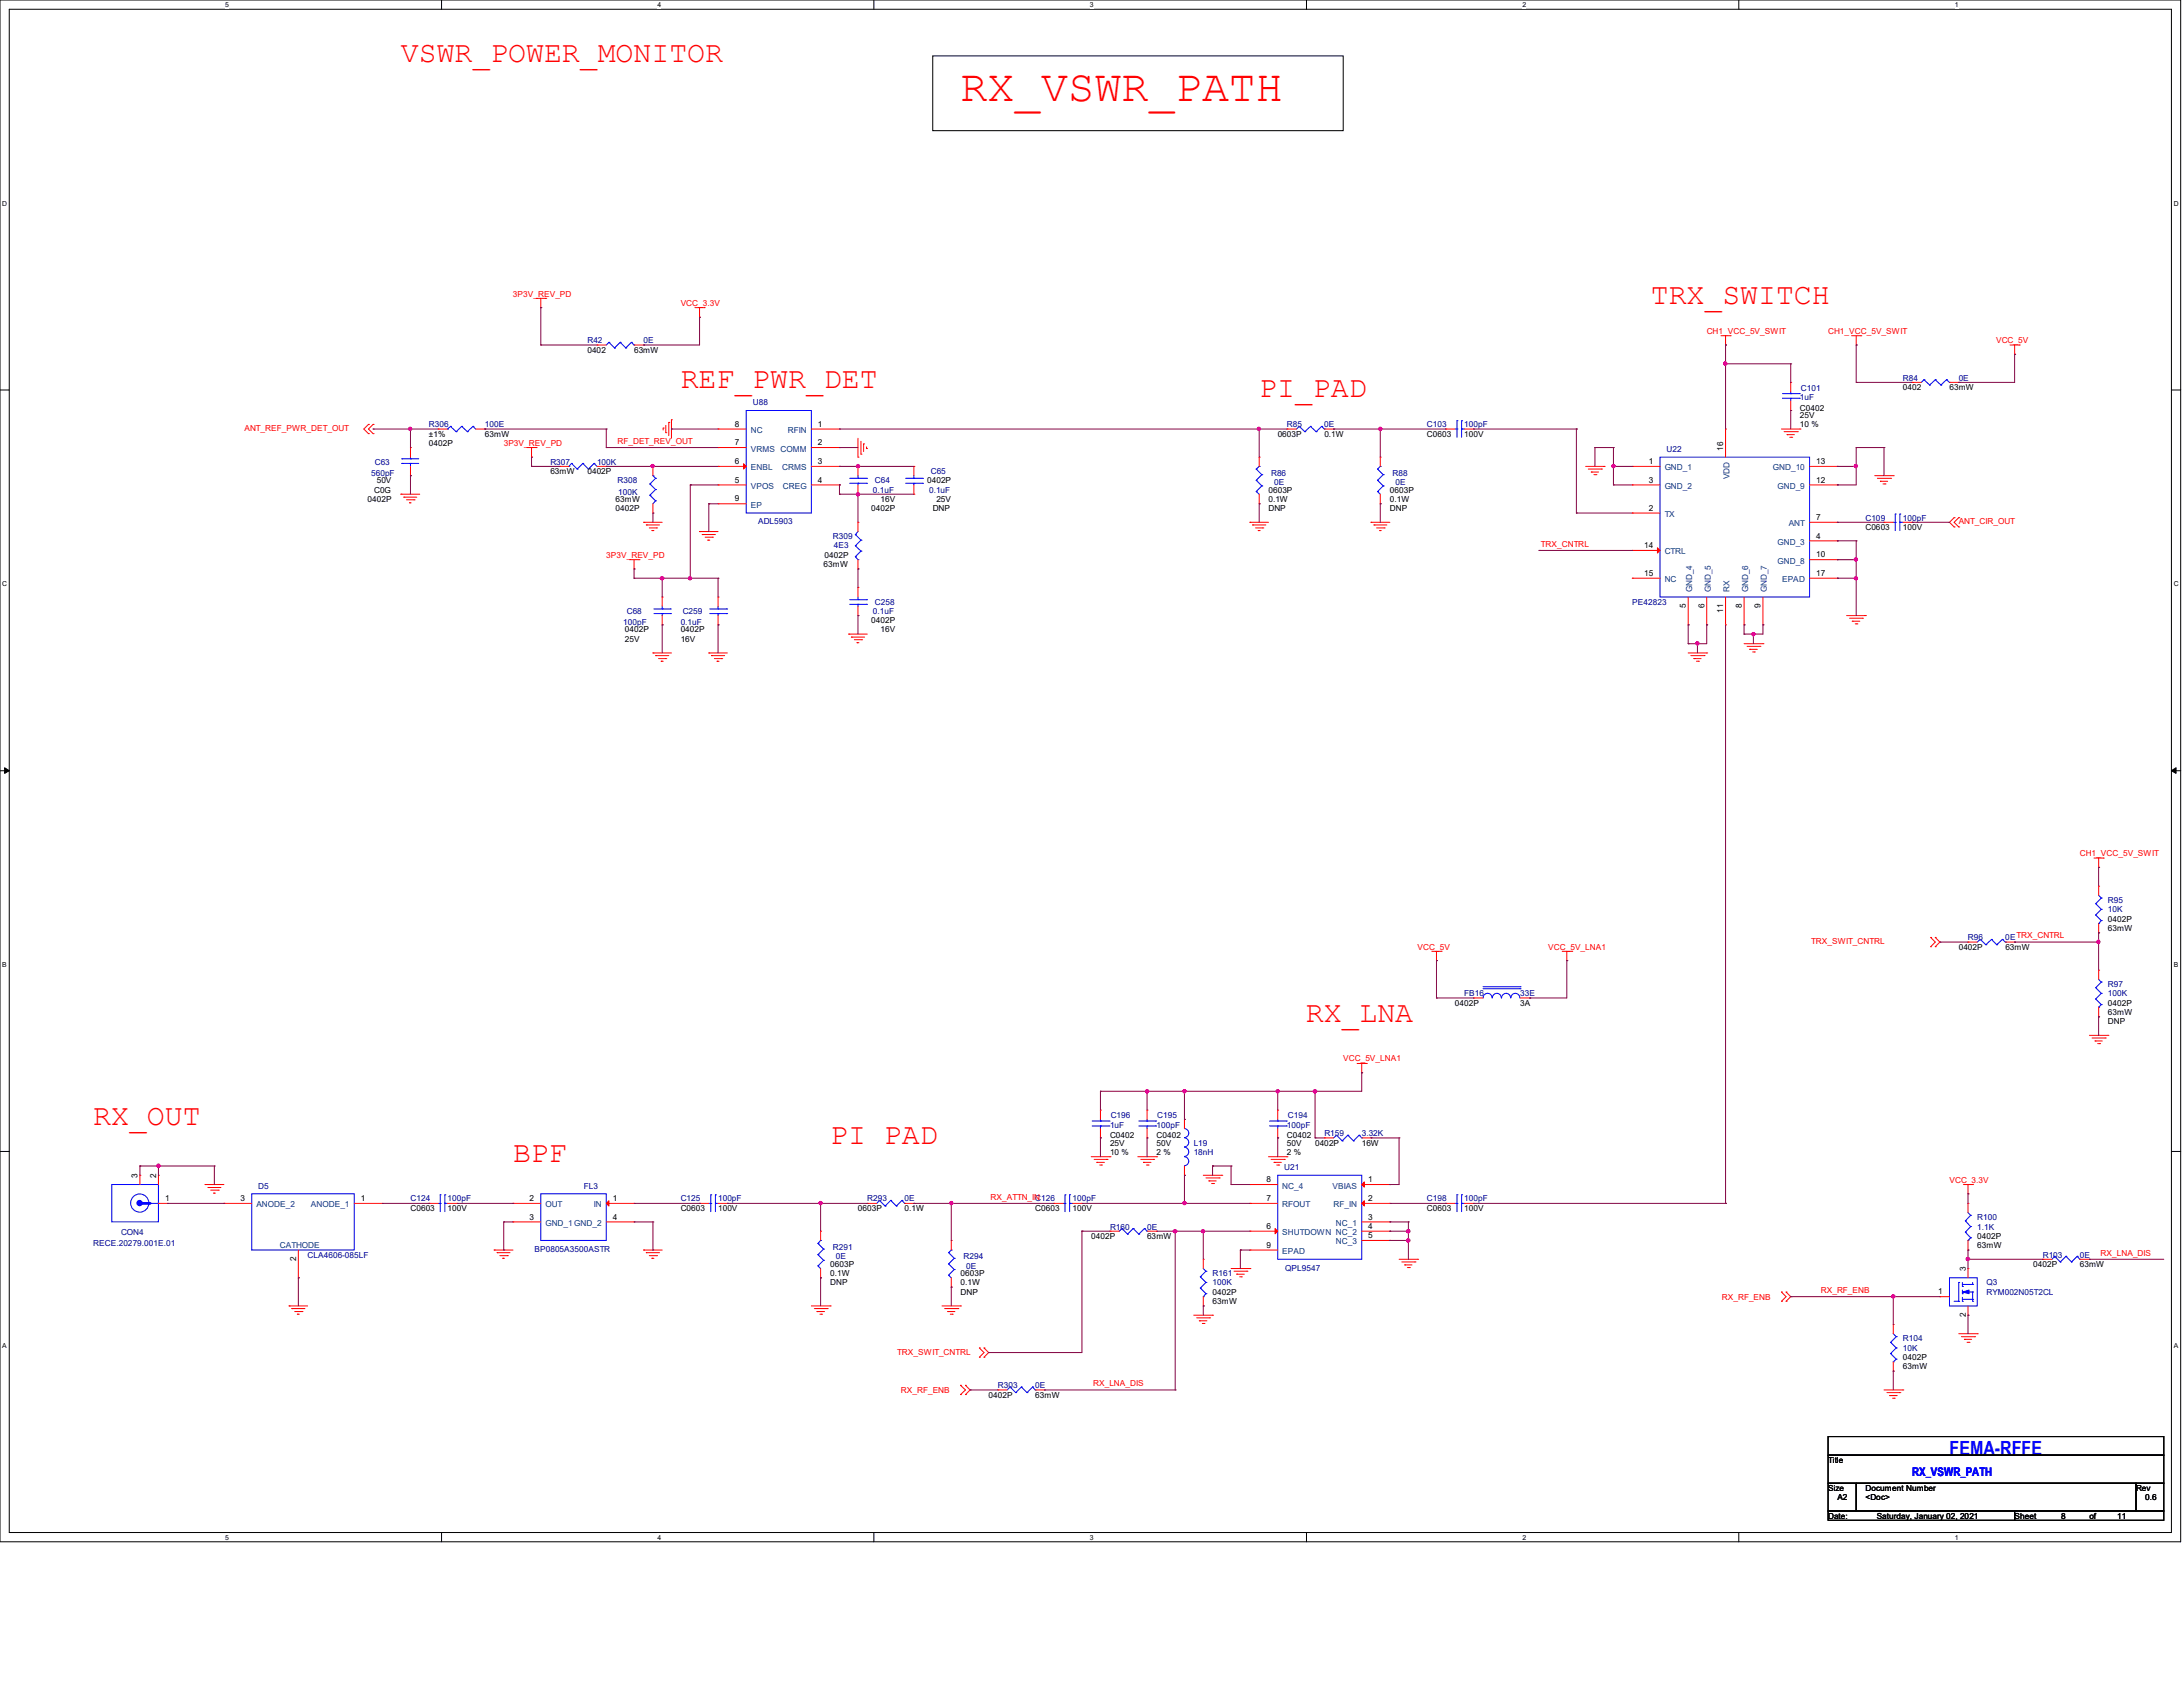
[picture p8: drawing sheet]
<svg xmlns="http://www.w3.org/2000/svg" width="279mm" height="216mm" viewBox="0 0 279 216" stroke-linecap="round" stroke-linejoin="round" font-family="sans-serif">
<defs><g id="words">
<text font-size="5.7" fill="#f00" x="122.9" y="12.9">RX_VSWR_PATH</text>
<g font-size="3.8" fill="#f00">
<text x="51.3" y="7.9">VSWR_POWER_MONITOR</text>
<text x="211.3" y="38.9">TRX_SWITCH</text>
<text x="87.1" y="49.7">REF_PWR_DET</text>
<text x="161.2" y="50.8">PI_PAD</text>
<text x="167.1" y="130.8">RX_LNA</text>
<text x="11.9" y="143.9">RX_OUT</text>
<text x="65.7" y="148.7">BPF</text>
<text x="106.3" y="146.3">PI PAD</text>
</g>
<text font-size="2.5" fill="#00f" x="249.5" y="186.2">FEMA-RFFE</text>
<text font-size="1.5" fill="#00f" x="244.7" y="188.8">RX_VSWR_PATH</text>
<g font-size="1.1" fill="#f00">
<text x="65.7" y="38">3P3V_REV_PD</text>
<text x="87.1" y="39.2">VCC_3.3V</text>
<text x="218.4" y="42.8">CH1_VCC_5V_SWIT</text>
<text x="234" y="42.8">CH1_VCC_5V_SWIT</text>
<text x="255.5" y="43.9">VCC_5V</text>
<text x="31.3" y="55.2">ANT_REF_PWR_DET_OUT</text>
<text x="64.5" y="57.1">3P3V_REV_PD</text>
<text x="79" y="56.8">RF_DET_REV_OUT</text>
<text x="77.6" y="71.4">3P3V_REV_PD</text>
<text x="197.2" y="70">TRX_CNTRL</text>
<text x="250.7" y="67.1">ANT_CIR_OUT</text>
<text x="266.2" y="109.6">CH1_VCC_5V_SWIT</text>
<text x="181.4" y="121.5">VCC_5V</text>
<text x="198.2" y="121.5">VCC_5V_LNA1</text>
<text x="231.8" y="120.8">TRX_SWIT_CNTRL</text>
<text x="171.9" y="135.8">VCC_5V_LNA1</text>
<text x="126.8" y="153.5">RX_ATTN_IN</text>
<text x="249.5" y="151.4">VCC_3.3V</text>
<text x="268.9" y="160.7">RX_LNA_DIS</text>
<text x="220.4" y="166.3">RX_RF_ENB</text>
<text x="233" y="165.5">RX_RF_ENB</text>
<text x="114.8" y="173.4">TRX_SWIT_CNTRL</text>
<text x="115.3" y="178.3">RX_RF_ENB</text>
<text x="139.9" y="177.4">RX_LNA_DIS</text>
</g>
<g font-size="1.1" fill="#000080">
<text x="75.2" y="43.9">R42</text>
<text x="82.4" y="43.9">0E</text>
<text x="96.3" y="51.8">U88</text>
<text x="230.4" y="51.2">1uF</text>
<text x="230.5" y="50">C101</text>
<text x="243.5" y="48.7">R84</text>
<text x="250.7" y="48.7">0E</text>
<text x="48" y="59.5">C63</text>
<text x="54.9" y="54.7">R306</text>
<text x="62.1" y="54.7">100E</text>
<text x="70.4" y="59.5">R307</text>
<text x="76.4" y="59.5">100K</text>
<text x="164.7" y="54.7">R85</text>
<text x="169.5" y="54.7">0E</text>
<text x="182.6" y="54.7">C103</text>
<text x="187.4" y="54.7">100pF</text>
<text x="213.3" y="57.8">U22</text>
<text x="47.5" y="60.9">560pF</text>
<text x="79" y="61.8">R308</text>
<text x="79.1" y="63.3">100K</text>
<text x="111.7" y="63">0.1uF</text>
<text x="112" y="61.8">C64</text>
<text x="118.9" y="63">0.1uF</text>
<text x="119.1" y="60.7">C65</text>
<text x="162.7" y="60.9">R86</text>
<text x="163.1" y="62.1">0E</text>
<text x="178.2" y="60.9">R88</text>
<text x="178.6" y="62.1">0E</text>
<text x="97" y="67.1">ADL5903</text>
<text x="106.6" y="69">R309</text>
<text x="106.7" y="70.2">4E3</text>
<text x="238.8" y="66.6">C109</text>
<text x="243.5" y="66.6">100pF</text>
<text x="112" y="77.4">C258</text>
<text x="208.9" y="77.4">PE42823</text>
<text x="79.8" y="80">100pF</text>
<text x="80.2" y="78.6">C68</text>
<text x="87.1" y="80">0.1uF</text>
<text x="87.4" y="78.6">C259</text>
<text x="111.7" y="78.6">0.1uF</text>
<text x="269.8" y="115.6">R95</text>
<text x="269.8" y="116.8">10K</text>
<text x="251.9" y="120.4">R96</text>
<text x="256.7" y="120.4">0ETRX_CNTRL</text>
<text x="187.4" y="127.5">FB16</text>
<text x="194.6" y="127.5">33E</text>
<text x="269.8" y="126.3">R97</text>
<text x="269.8" y="127.5">100K</text>
<text x="142.2" y="143.1">C196</text>
<text x="148.1" y="143.1">C195</text>
<text x="164.8" y="143.1">C194</text>
<text x="142.1" y="144.4">1uF</text>
<text x="148" y="144.4">100pF</text>
<text x="152.8" y="146.6">L19</text>
<text x="152.8" y="147.8">18nH</text>
<text x="164.4" y="149.7">U21</text>
<text x="164.7" y="144.4">100pF</text>
<text x="169.5" y="145.4">R159</text>
<text x="174.3" y="145.4">3.32K</text>
<text x="33.1" y="152.1">D5</text>
<text x="52.5" y="153.8">C124</text>
<text x="57.3" y="153.8">100pF</text>
<text x="74.7" y="152.1">FL3</text>
<text x="87.1" y="153.8">C125</text>
<text x="91.9" y="153.8">100pF</text>
<text x="111" y="153.8">R293</text>
<text x="115.8" y="153.8">0E</text>
<text x="132.5" y="153.8">C126</text>
<text x="137.3" y="153.8">100pF</text>
<text x="182.6" y="153.8">C198</text>
<text x="187.4" y="153.8">100pF</text>
<text x="11.9" y="159.5">RECE.20279.001E.01</text>
<text x="15.5" y="158.1">CON4</text>
<text x="39.4" y="161">CLA4606-085LF</text>
<text x="68.4" y="160.2">BP0805A3500ASTR</text>
<text x="106.6" y="160">R291</text>
<text x="107" y="161.2">0E</text>
<text x="123.3" y="161.2">R294</text>
<text x="142.1" y="157.4">R160</text>
<text x="146.8" y="157.4">0E</text>
<text x="253.1" y="156.2">R100</text>
<text x="253.1" y="157.4">1.1K</text>
<text x="261.4" y="161">R103</text>
<text x="266.2" y="161">0E</text>
<text x="123.7" y="162.3">0E</text>
<text x="155.2" y="163.3">R161</text>
<text x="155.2" y="164.5">100K</text>
<text x="164.5" y="162.6">QPL9547</text>
<text x="254.3" y="164.5">Q3</text>
<text x="254.3" y="165.7">RYM002N05T2CL</text>
<text x="243.5" y="171.7">R104</text>
<text x="243.5" y="172.9">10K</text>
<text x="127.7" y="177.6">R303</text>
<text x="132.5" y="177.6">0E</text>
</g>
<g font-size="1.1">
<text x="75.2" y="45.1">0402</text>
<text x="81.2" y="45.1">63mW</text>
<text x="230.4" y="52.5">C0402</text>
<text x="230.4" y="53.5">25V</text>
<text x="243.5" y="49.9">0402</text>
<text x="249.5" y="49.9">63mW</text>
<text x="54.9" y="55.9">±1%</text>
<text x="54.9" y="57.1">0402P</text>
<text x="62.1" y="55.9">63mW</text>
<text x="94.1" y="54.6">8</text>
<text x="94.1" y="57">7</text>
<text x="94.1" y="59.4">6</text>
<text x="104.7" y="54.6">1</text>
<text x="104.7" y="57">2</text>
<text x="104.7" y="59.4">3</text>
<text x="163.5" y="55.9">0603P</text>
<text x="169.5" y="55.9">0.1W</text>
<text x="182.6" y="55.9">C0603</text>
<text x="187.4" y="55.9">100V</text>
<text x="211" y="59.4">1</text>
<text x="220.6" y="57.7" transform="rotate(-90 220.6 57.7)">16</text>
<text x="230.4" y="54.7">10 %</text>
<text x="232.4" y="59.4">13</text>
<text x="47" y="64.2">0402P</text>
<text x="47.9" y="63">C0G</text>
<text x="48.2" y="61.8">50V</text>
<text x="70.4" y="60.7">63mW</text>
<text x="75.2" y="60.7">0402P</text>
<text x="78.8" y="64.2">63mW</text>
<text x="78.8" y="65.4">0402P</text>
<text x="94.1" y="61.8">5</text>
<text x="94.1" y="64.2">9</text>
<text x="104.7" y="61.8">4</text>
<text x="111.5" y="65.4">0402P</text>
<text x="112.7" y="64.2">16V</text>
<text x="118.7" y="61.8">0402P</text>
<text x="119.4" y="65.4">DNP</text>
<text x="119.8" y="64.2">25V</text>
<text x="162.3" y="63">0603P</text>
<text x="162.3" y="64.2">0.1W</text>
<text x="162.3" y="65.4">DNP</text>
<text x="177.9" y="63">0603P</text>
<text x="177.9" y="64.2">0.1W</text>
<text x="177.9" y="65.4">DNP</text>
<text x="211" y="65.4">2</text>
<text x="211" y="61.8">3</text>
<text x="232.4" y="61.8">12</text>
<text x="105.5" y="71.4">0402P</text>
<text x="210.4" y="70.1">14</text>
<text x="232.4" y="68.9">4</text>
<text x="232.4" y="66.5">7</text>
<text x="232.4" y="71.3">10</text>
<text x="238.8" y="67.8">C0603</text>
<text x="243.5" y="67.8">100V</text>
<text x="105.4" y="72.6">63mW</text>
<text x="210.4" y="73.7">15</text>
<text x="215.8" y="77.8" transform="rotate(-90 215.8 77.8)">5</text>
<text x="218.1" y="77.8" transform="rotate(-90 218.1 77.8)">6</text>
<text x="222.9" y="77.8" transform="rotate(-90 222.9 77.8)">8</text>
<text x="225.3" y="77.8" transform="rotate(-90 225.3 77.8)">9</text>
<text x="232.4" y="73.7">17</text>
<text x="80" y="80.9">0402P</text>
<text x="80" y="82.1">25V</text>
<text x="87.1" y="80.9">0402P</text>
<text x="87.1" y="82.1">16V</text>
<text x="111.5" y="79.8">0402P</text>
<text x="112.7" y="80.9">16V</text>
<text x="220.6" y="78.4" transform="rotate(-90 220.6 78.4)">11</text>
<text x="269.8" y="117.9">0402P</text>
<text x="269.8" y="119.2">63mW</text>
<text x="250.7" y="121.5">0402P</text>
<text x="256.7" y="121.5">63mW</text>
<text x="186.2" y="128.7">0402P</text>
<text x="194.6" y="128.7">3A</text>
<text x="269.8" y="128.7">0402P</text>
<text x="269.8" y="129.9">63mW</text>
<text x="269.8" y="131.1">DNP</text>
<text x="142.1" y="145.7">C0402</text>
<text x="142.1" y="146.6">25V</text>
<text x="142.1" y="147.8">10 %</text>
<text x="148" y="145.7">C0402</text>
<text x="148" y="146.6">50V</text>
<text x="148" y="147.8">2 %</text>
<text x="164.7" y="145.7">C0402</text>
<text x="164.7" y="146.6">50V</text>
<text x="164.7" y="147.8">2 %</text>
<text x="168.3" y="146.6">0402P</text>
<text x="174.3" y="146.6">16W</text>
<text x="17.6" y="150.7" transform="rotate(-90 17.6 150.7)">3</text>
<text x="20" y="150.7" transform="rotate(-90 20 150.7)">2</text>
<text x="21.1" y="153.7">1</text>
<text x="30.8" y="153.7">3</text>
<text x="46.2" y="153.7">1</text>
<text x="52.5" y="155">C0603</text>
<text x="57.3" y="155">100V</text>
<text x="67.8" y="153.7">2</text>
<text x="78.4" y="153.7">1</text>
<text x="87.1" y="155">C0603</text>
<text x="91.9" y="155">100V</text>
<text x="109.8" y="155">0603P</text>
<text x="115.8" y="155">0.1W</text>
<text x="132.5" y="155">C0603</text>
<text x="137.3" y="155">100V</text>
<text x="162.1" y="153.7">7</text>
<text x="162.1" y="151.3">8</text>
<text x="175.1" y="151.3">1</text>
<text x="175.1" y="153.7">2</text>
<text x="182.6" y="155">C0603</text>
<text x="187.4" y="155">100V</text>
<text x="37.9" y="161.4" transform="rotate(-90 37.9 161.4)">2</text>
<text x="67.8" y="156.1">3</text>
<text x="78.4" y="156.1">4</text>
<text x="139.7" y="158.5">0402P</text>
<text x="146.8" y="158.5">63mW</text>
<text x="162.1" y="157.3">6</text>
<text x="162.1" y="159.7">9</text>
<text x="175.1" y="156.1">3</text>
<text x="175.1" y="157.3">4</text>
<text x="175.1" y="158.5">5</text>
<text x="253.1" y="158.5">0402P</text>
<text x="253.1" y="159.7">63mW</text>
<text x="106.3" y="162.1">0603P</text>
<text x="106.3" y="163.3">0.1W</text>
<text x="106.3" y="164.5">DNP</text>
<text x="122.9" y="163.3">0603P</text>
<text x="122.9" y="164.5">0.1W</text>
<text x="122.9" y="165.7">DNP</text>
<text x="155.2" y="165.7">0402P</text>
<text x="155.2" y="166.9">63mW</text>
<text x="248.1" y="165.6">1</text>
<text x="251.6" y="162.7" transform="rotate(-90 251.6 162.7)">3</text>
<text x="260.2" y="162.1">0402P</text>
<text x="266.2" y="162.1">63mW</text>
<text x="251.6" y="168.6" transform="rotate(-90 251.6 168.6)">2</text>
<text x="126.5" y="178.9">0402P</text>
<text x="132.5" y="178.9">63mW</text>
<text x="243.5" y="174.1">0402P</text>
<text x="243.5" y="175.3">63mW</text>
<text x="234" y="187.2">Title</text>
<text x="234" y="190.8">Size</text>
<text x="235.2" y="192">A2</text>
<text x="238.8" y="190.8">Document Number</text>
<text x="238.8" y="192">&lt;Doc&gt;</text>
<text x="273.4" y="190.8">Rev</text>
<text x="274.6" y="192">0.6</text>
<text x="234" y="194.4">Date:</text>
<text x="240.2" y="194.4">Saturday, January 02, 2021</text>
<text x="257.8" y="194.4">Sheet</text>
<text x="263.8" y="194.4">8</text>
<text x="267.4" y="194.4">of</text>
<text x="271" y="194.4">11</text>
</g>
<g font-size="1.1" fill="#004080">
<text x="96.1" y="55.4">NC</text>
<text x="96.1" y="57.8">VRMS COMM</text>
<text x="100.8" y="55.4">RFIN</text>
<text x="96.1" y="60.2">ENBL</text>
<text x="96.1" y="62.6">VPOS</text>
<text x="96.1" y="65">EP</text>
<text x="100.1" y="60.2">CRMS</text>
<text x="100.2" y="62.6">CREG</text>
<text x="213.1" y="60.2">GND_1</text>
<text x="213.1" y="62.6">GND_2</text>
<text x="221.4" y="61.3" transform="rotate(-90 221.4 61.3)">VDD</text>
<text x="226.9" y="60.2">GND_10</text>
<text x="227.5" y="62.6">GND_9</text>
<text x="213.1" y="66.2">TX</text>
<text x="213.1" y="71">CTRL</text>
<text x="227.5" y="69.7">GND_3</text>
<text x="228.9" y="67.4">ANT</text>
<text x="213.1" y="74.5">NC</text>
<text x="216.6" y="75.8" transform="rotate(-90 216.6 75.8)">GND_4</text>
<text x="218.9" y="75.8" transform="rotate(-90 218.9 75.8)">GND_5</text>
<text x="221.4" y="75.8" transform="rotate(-90 221.4 75.8)">RX</text>
<text x="223.7" y="75.8" transform="rotate(-90 223.7 75.8)">GND_6</text>
<text x="226.1" y="75.8" transform="rotate(-90 226.1 75.8)">GND_7</text>
<text x="227.5" y="72.1">GND_8</text>
<text x="228.1" y="74.5">EPAD</text>
<text x="32.8" y="154.5">ANODE_2</text>
<text x="39.8" y="154.5">ANODE_1</text>
<text x="69.8" y="154.5">OUT</text>
<text x="76" y="154.5">IN</text>
<text x="164.1" y="154.5">RFOUT</text>
<text x="164.1" y="152.1">NC_4</text>
<text x="170.6" y="152.1">VBIAS</text>
<text x="170.7" y="154.5">RF_IN</text>
<text x="35.8" y="159.7">CATHODE</text>
<text x="69.8" y="156.9">GND_1GND_2</text>
<text x="164.1" y="158.1">SHUTDOWN NC_2</text>
<text x="164.1" y="160.5">EPAD</text>
<text x="171" y="156.9">NC_1</text>
<text x="171" y="159.3">NC_3</text>
</g>
<g font-size=".9">
<text x="28.8" y=".9">5</text>
<text x="84.2" y=".9">4</text>
<text x="139.5" y=".9">3</text>
<text x="194.9" y=".9">2</text>
<text x="250.2" y=".9">1</text>
<text x=".3" y="26.3">D</text>
<text x="278.2" y="26.3">D</text>
<text x=".3" y="75.1">C</text>
<text x="278.2" y="75.1">C</text>
<text x=".3" y="123.8">B</text>
<text x="278.2" y="123.8">B</text>
<text x=".3" y="172.5">A</text>
<text x="278.2" y="172.5">A</text>
<text x="28.8" y="197.1">5</text>
<text x="84.2" y="197.1">4</text>
<text x="139.5" y="197.1">3</text>
<text x="194.9" y="197.1">2</text>
<text x="250.2" y="197.1">1</text>
</g>
</g></defs>
<path d="M0 0h279.1v197.3h-279.1zM1.2 1.2h276.7v194.9h-276.7z" fill="none" stroke="#000" stroke-width=".13"/>
<g fill="#fff">
<path d="M28.8 .1h.5v1h-.5z"/>
<path d="M28.8 196.3h.5v.9h-.5z"/>
</g>
<path d="M56.5 0v1.2M56.5 196.1v1.2" fill="none" stroke="#000" stroke-width=".13"/>
<g fill="#fff">
<path d="M84.2 .1h.4v1h-.4z"/>
<path d="M84.2 196.3h.4v.9h-.4z"/>
</g>
<path d="M111.8 0v1.2M111.8 196.1v1.2" fill="none" stroke="#000" stroke-width=".13"/>
<g fill="#fff">
<path d="M139.5 .1h.5v1h-.5z"/>
<path d="M139.5 196.3h.5v.9h-.5z"/>
</g>
<path d="M167.2 0v1.2M167.2 196.1v1.2" fill="none" stroke="#000" stroke-width=".13"/>
<g fill="#fff">
<path d="M194.9 .1h.4v1h-.4z"/>
<path d="M194.9 196.3h.4v.9h-.4z"/>
</g>
<path d="M222.5 0v1.2M222.5 196.1v1.2" fill="none" stroke="#000" stroke-width=".13"/>
<g fill="#fff">
<path d="M250.2 .1h.5v1h-.5z"/>
<path d="M250.2 196.3h.5v.9h-.5z"/>
<path d="M.3 25.5h.6v1h-.6z"/>
<path d="M278.2 25.5h.6v1h-.6z"/>
<path d="M.3 74.3h.6v.9h-.6z"/>
<path d="M278.2 74.3h.6v.9h-.6z"/>
</g>
<path d="M0 49.9h1.2M277.9 49.9h1.2" fill="none" stroke="#000" stroke-width=".13"/>
<g fill="#fff">
<path d="M.3 123h.5v1h-.5z"/>
<path d="M278.2 123h.6v1h-.6z"/>
</g>
<path d="M0 98.6h1.2M277.9 98.6h1.2" fill="none" stroke="#000" stroke-width=".13"/>
<path d="M.6 98.3l.6 .3-.6 .4zM277.9 98.6l.6-.3v.7z" fill="#000" stroke="#000" stroke-width=".13"/>
<g fill="#fff">
<path d="M.3 171.7h.5v1h-.5z"/>
<path d="M278.2 171.7h.6v1h-.6z"/>
</g>
<path d="M119.4 7.2h52.5v9.5h-52.5zM0 147.4h1.2M277.9 147.4h1.2M234 183.9h42.9v2.3h-42.9zM234 186.2h42.9v3.6h-42.9zM234 189.8h3.6v3.6h-3.6zM234 193.4h23.9v1.2h-23.9zM237.6 189.8h35.8v3.6h-35.8zM257.9 193.4h19v1.2h-19zM273.4 189.8h3.5v3.6h-3.5z" fill="none" stroke="#000" stroke-width=".13"/>
<g fill="none" stroke="#f00" stroke-width=".13">
<path d="M68.6 38.2h1.2M69.2 39.4h.1M69.2 38.2v1.2M69.8 38.2h.1M88.9 39.4h1.2M89.5 39.4v1.2M90.1 39.4h.1M47.2 55.5h.1M47.2 54.3h.1M47.2 54.3l-.6 .6 .6 .6M47.8 55.5h.1M47.8 54.3h.1"/>
<path d="M47.8 54.3l-.6 .6 .6 .6M67.4 57.3h1.2M68 58.5h.1M68 57.3v1.2M68.6 57.3h.1M71.6 59.7h.1M71.6 59.7h1.2M76.4 44.2h.1M76.4 44.2h1.2M76.4 59.7h1.2M77.6 59.7h.1M81.2 44.2h1.2"/>
<path d="M82.4 44.2h.1M84.9 54.8h.1M84.9 54.8v.2M85.2 55.4h.1M85.2 54.4v1M85.6 54.1h.1M85.6 54.1v1.7M85.9 53.7h.1M85.9 53.7v2.4M89.5 40.6h.1M109.8 58.5h.1M109.8 56.1v2.4"/>
<path d="M110.2 58.1h.1M110.2 56.5v1.6M110.5 56.8h.1M110.5 56.8v1M110.9 57.4h.1M110.9 57.2v.2M117 59.7h.1M117 59.7v1.2M161.2 58.5h.1M161.2 58.5v1.2M185 54.9h.1M185 54.9h1.2"/>
<path d="M187.4 54.9h1.2M188.6 54.9h.1M202.9 59.7h2.4M205.3 59.7h.1M208.9 59.7h.1M208.9 59.7h3.6M220.3 43h1.1M220.9 44.2h.1M220.9 54.9h.1M220.9 43v1.2M220.9 54.9v3.6M221.4 43h.1"/>
<path d="M228 54.9h2.4M228.3 55.2h1.7M228.7 55.6h.1M228.7 55.6h1M229.1 56h.2M229.3 56h.1M230 55.2h.1M230.4 54.9h.1M231.6 59.7h3.6M235.2 59.7h.1M237 43h1.2M237.6 44.2h.1"/>
<path d="M237.6 43v1.2M238.2 43h.1M257.3 44.2h1.1M257.9 45.3h.1M257.9 44.2v1.1M258.4 44.2h.1M51.3 63.2h.1M51.3 63.2h2.4M51.7 63.6h.1M51.7 63.6h1.6M52 64h1M52.4 64.3h.1"/>
<path d="M52.4 64.3h.2M53 64h.1M80.6 71.6h1.2M81.2 72.8h.1M81.2 71.6v1.2M81.8 71.6h.1M82.4 66.8h.1M82.4 66.8h2.4M82.7 67.2h.1M82.7 67.2h1.7M83.1 67.6h.9M83.4 67.9h.1"/>
<path d="M83.4 67.9h.3M84 67.6h.1M89.5 68h.1M89.5 68h2.4M89.9 68.4h.1M89.9 68.4h1.7M90.3 68.7h.9M90.6 69.1h.1M90.6 69.1h.2M91.2 68.7h.1M91.9 80h.1M91.9 76.4h.1"/>
<path d="M91.9 76.4v1.2M91.9 78.8v1.2M117 63.2h.1M117 62.1v1.1M160 66.8h.1M160 66.8h2.3M160.3 67.2h.1M160.3 67.2h1.7M160.7 67.6h.9M161 67.9h.1M161 67.9h.3M161.2 64.5h.1"/>
<path d="M161.2 63.2v1.3M161.6 67.6h.1M175.5 66.8h.1M175.5 66.8h2.4M175.9 67.2h.1M175.9 67.2h1.6M176.2 67.6h1M176.6 67.9h.1M176.6 67.9h.2M177.2 67.6h.1M203.3 60h1.7M203.7 60.4h.1"/>
<path d="M203.7 60.4h.9M204 60.7h.3M204.3 60.7h.1M205 60h.1M208.9 65.7h.1M208.9 62.1h.1M208.9 70.4h.1M208.9 74h.1M208.9 65.7h3.6M208.9 62.1h3.6M208.9 70.4h3.6M208.9 74h3.6"/>
<path d="M216.1 80h.1M216.1 76.4v3.6M218.4 80h.1M218.4 76.4v3.6M220.9 80h.1M220.9 76.4v3.6M223.2 80h.1M223.2 76.4v3.6M225.6 80h.1M225.6 76.4v3.6M231.6 66.8h3.6M231.6 71.6h3.6"/>
<path d="M231.6 62.1h3.6M231.6 69.2h3.6M231.6 74h3.6M235.2 69.2h.1M235.2 66.8h.1M235.2 71.6h.1M235.2 62.1h.1M235.2 74h.1M236.3 78.8h2.5M236.7 79.1h1.7M237.1 79.5h.1M237.1 79.5h.9"/>
<path d="M237.4 79.8h.3M237.7 79.8h.1M238.4 79.1h.1M238.8 78.8h.1M239.9 60.9h2.4M240.3 61.2h1.7M240.7 61.6h.1M240.7 61.6h.9M241 61.9h.3M241.3 61.9h.1M242 61.2h.1M242.3 60.9h.1"/>
<path d="M250.1 67.4h.1M250.1 66.3h.1M250.1 66.3l-.6 .5 .6 .6M250.7 66.3h.1M250.7 67.4h.1M250.7 66.3l-.6 .5 .6 .6M83.6 83.6h.1M83.6 83.6h2.3M83.9 83.9h.1M83.9 83.9h1.7M84.3 84.3h.9M84.6 84.6h.1"/>
<path d="M84.6 84.6h.3M85.2 84.3h.1M90.7 83.6h.1M90.7 83.6h2.4M91.1 83.9h.1M91.1 83.9h1.7M91.4 84.3h1M91.8 84.6h.1M91.8 84.6h.2M92.4 84.3h.1M108.6 81.2h.1M108.6 81.2h2.4"/>
<path d="M109 81.5h.1M109 81.5h1.7M109.3 81.9h1M109.7 82.3h.1M109.7 82.3h.2M110.3 81.9h.1M216.1 83.6h2.3M216.4 83.9h1.7M216.8 84.3h.1M216.8 84.3h.9M217.1 84.6h.3M217.4 84.6h.1"/>
<path d="M218.1 83.9h.1M218.4 83.6h.1M223.2 82.4h2.4M223.6 82.7h1.7M223.9 83.1h.1M223.9 83.1h1M224.3 83.4h.2M224.5 83.4h.1M225.3 82.7h.1M225.6 82.4h.1M247.1 120h.1M247.1 120l.6 .6-.6 .6"/>
<path d="M247.7 120h.1M247.7 120l.6 .6-.6 .6M268 109.8h1.2M268.6 111h.1M268.6 113.4h.1M268.6 119.4h.1M268.6 109.8v1.2M268.6 113.4v1.2M268.6 118.2v1.2M269.2 109.8h.1M173.7 136.1h1.2M174.3 137.3h.1"/>
<path d="M174.3 136.1v1.2M174.9 136.1h.1M183.3 121.8h1.1M183.9 122.9h.1M183.9 121.8v1.1M184.4 121.8h.1M199.9 121.8h1.3M200.5 122.9h.1M200.5 121.8v1.1M201.2 121.8h.1M247.1 121.2h.1M247.7 121.2h.1"/>
<path d="M267.4 132.5h2.4M267.8 132.8h1.7M268.1 133.2h.1M268.1 133.2h1M268.5 133.6h.2M268.6 124.2h.1M268.6 130.1h.1M268.6 124.2v1.1M268.6 128.9v1.2M268.7 133.6h.1M269.5 132.8h.1M269.8 132.5h.1"/>
<path d="M26.2 151.6h.1M26.2 151.6h2.5M26.6 152h.1M26.6 152h1.7M27 152.3h.9M27.3 152.7h.1M27.3 152.7h.3M27.9 152.3h.1M28.7 154h.1M28.7 154h3.5M38.2 160v3.5M45.3 154h3.6"/>
<path d="M48.9 154h.1M63.2 160h.1M63.2 160h2.5M65.7 154h.1M65.7 156.4h.1M65.7 154h3.5M65.7 156.4h3.5M77.6 154h3.6M77.6 156.4h3.6M81.2 154h.1M81.2 156.4h.1M82.4 160h.1"/>
<path d="M82.4 160h2.4M105 157.6h.1M105 157.6v1.1M134.9 154h.1M134.9 154h1.2M137.3 154h1.2M138.5 154h.1M139.7 148h2.4M140 148.4h1.7M140.4 148.8h.1M140.4 148.8h1M140.8 149.1h.2"/>
<path d="M141 149.1h.1M141.7 148.4h.1M142.1 148h.1M145.6 148h2.4M146 148.4h1.7M146.3 148.8h.1M146.3 148.8h1M146.7 149.1h.2M146.9 149.1h.1M147.7 148.4h.1M148 148h.1M151.6 143.3h.1"/>
<path d="M151.6 150.4h.1M151.6 143.3v1.1M151.6 149.2v1.2M154 150.4h2.4M154.3 150.7h1.7M154.7 151.1h.1M154.7 151.1h1M155.1 151.5h.2M155.3 151.5h.1M156 150.7h.1M156.4 150.4h.1M162.3 148h2.4"/>
<path d="M162.7 148.4h1.7M163.1 148.8h.1M163.1 148.8h.9M163.4 149.1h.3M163.5 142.1h.1M163.5 145.6h.1M163.5 142.1v1.2M163.5 144.4v1.2M163.7 149.1h.1M164.4 148.4h.1M164.7 148h.1M251.3 151.6h1.2"/>
<path d="M251.9 152.8h.1M251.9 151.6v1.2M252.5 151.6h.1M37 167.1h.1M37 167.1h2.4M37.3 167.5h.1M37.3 167.5h1.7M37.7 167.9h1M38.1 168.2h.1M38.1 168.2h.2M38.2 163.5h.1M38.7 167.9h.1"/>
<path d="M63.6 160.3h.1M63.6 160.3h1.7M64 160.7h.9M64.3 161h.1M64.3 161h.3M64.9 160.7h.1M82.7 160.3h.1M82.7 160.3h1.7M83.1 160.7h.9M83.4 161h.1M83.4 161h.3M84 160.7h.1"/>
<path d="M103.8 167.1h2.5M104.2 167.5h1.7M104.6 167.9h.1M104.6 167.9h.9M104.9 168.2h.3M105 163.5h.1M105 162.3v1.2M105.2 168.2h.1M105.9 167.5h.1M106.3 167.1h.1M120.6 167.1h2.3M120.9 167.5h1.7"/>
<path d="M121.3 167.9h.1M121.3 167.9h.9M121.6 168.2h.3M121.9 168.2h.1M122.6 167.5h.1M122.9 167.1h.1M122.9 178.5h.1M122.9 177.3h.1M122.9 177.3l.7 .6-.7 .6M123.6 177.3h.1M123.6 178.5h.1M123.6 177.3l.6 .6-.6 .6"/>
<path d="M125.3 173.7h.1M125.3 172.5h.1M125.3 172.5l.6 .6-.6 .6M125.9 172.5h.1M125.9 173.7h.1M125.9 172.5l.6 .6-.6 .6M152.8 168.3h2.4M153.2 168.7h1.6M153.5 169h.1M153.5 169h1M153.9 169.4h.2M154.1 169.4h.1"/>
<path d="M154.8 168.7h.1M155.2 168.3h.1M157.6 162.3h2.4M157.9 162.7h1.7M158.3 163.1h.1M158.3 163.1h1M158.7 163.4h.2M158.9 163.4h.1M159.6 162.7h.1M160 162.3h.1M179.1 161.2h2.3M179.4 161.5h1.7"/>
<path d="M179.8 161.9h.1M179.8 161.9h.9M180.1 162.2h.3M180.4 162.2h.1M181.1 161.5h.1M181.4 161.2h.1M228 166.5h.1M228 165.4h.1M228 165.4l.6 .5-.6 .6M228.6 165.4h.1M228.6 166.5h.1M228.6 165.4l.6 .5-.6 .6"/>
<path d="M241.1 177.9h2.4M241.5 178.2h1.7M241.9 178.6h.1M241.9 178.6h.9M242.2 178.9h.2M242.3 169.5h.1M242.3 175.5h.1M242.3 169.5v1.2M242.3 174.3v1.2M242.4 178.9h.1M243.2 178.2h.1M243.5 177.9h.1"/>
<path d="M250.7 170.7h2.4M251 171.1h1.7M251.4 171.4h.1M251.4 171.4h.9M251.8 171.8h.2M252 171.8h.1M252.7 171.1h.1M253.1 170.7h.1M261.5 161.2h.1M261.5 161.2h1.1M266.2 161.2h1.2M267.4 161.2h.1"/>
</g>
<g fill="none" stroke="#00f" stroke-width=".13">
<path d="M72.8 59.7h.1M73.2 59.3h.1M73.2 59.3l-.4 .4M73.2 59.3l.7 .7M74.6 59.3h.1M74.6 59.3l-.7 .7M74.6 59.3l.7 .7M76 59.3h.1M76 59.3l-.7 .7M76 59.3l.4 .4M77.9 43.8h.1M77.9 43.8l.8 .7"/>
<path d="M77.9 43.8l-.3 .4M78.7 44.5h.1M79.4 43.8h.1M79.4 43.8l.7 .7M79.4 43.8l-.7 .7M80.1 44.5h.1M80.8 43.8h.1M80.8 43.8l.4 .4M80.8 43.8l-.7 .7M81.2 44.2h.1M161.2 59.7h.1M161.2 59.7l-.4 .3"/>
<path d="M186.2 54.9h.3M186.5 54.9h.1M186.5 53.8h.1M186.5 53.8v2.2M187.1 53.8h.1M187.1 54.9h.1M187.1 54.9h.3M187.1 53.8v2.2M212.5 58.5h19.1v17.9h-19.1zM73.9 60h.1M75.3 60h.1M90.8 77.9h2.2"/>
<path d="M90.8 78.5h2.2M91.9 78.5h.1M91.9 77.9h.1M91.9 77.6v.3M91.9 78.5v.3M93 77.9h.1M93 78.5h.1M115.9 61.2h2.2M115.9 61.8h2.2M117 61.8h.1M117 61.2h.1M117 60.9v.3"/>
<path d="M117 61.8v.3M118.1 61.2h.1M118.1 61.8h.1M160.8 60h.1M160.8 61.5h.1M160.8 62.9h.1M160.8 60l.7 .7M160.8 61.5l.7 .7M160.8 62.9l.4 .3M161.5 60.7h.1M161.5 62.2h.1M161.5 60.7l-.7 .8"/>
<path d="M161.5 62.2l-.7 .7M268.2 117.1h.1M268.2 115.7h.1M268.2 117.1l.7 .7M268.2 115.7l.7 .7M268.6 118.2h.1M268.6 114.6l.3 .3M268.9 117.8h.1M268.9 116.4h.1M268.9 114.9h.1M268.9 117.8l-.3 .4M268.9 116.4l-.7 .7"/>
<path d="M268.9 114.9l-.7 .8M268.2 127.8h.1M268.2 126.4h.1M268.2 127.8l.7 .8M268.2 126.4l.7 .7M268.6 128.9h.1M268.6 125.3l.3 .4M268.9 128.6h.1M268.9 127.1h.1M268.9 125.7h.1M268.9 128.6l-.3 .3M268.9 127.1l-.7 .7"/>
<path d="M268.9 125.7l-.7 .7M32.2 152.8h13.1v7.2h-13.1zM69.2 152.8h8.4v5.9h-8.4zM104.7 159.1h.1M104.7 159.1l.7 .8M105 158.7h.1M105 158.7l-.3 .4M105.4 159.9h.1M105.4 159.9l-.7 .7M136.1 154h.2M136.3 154h.1M136.3 152.9h.1"/>
<path d="M136.3 152.9v2.2M136.9 152.9h.1M136.9 154h.1M136.9 154h.4M136.9 152.9v2.2M151.6 144.4a.57 .57 0 0 1 .5 .6 .57 .57 0 0 1-.5 .6M151.6 145.6a.57 .57 0 0 1 .5 .6 .57 .57 0 0 1-.5 .6M151.6 146.8a.59 .59 0 0 1 .5 .6 .59 .59 0 0 1-.5 .6M151.6 148a.57 .57 0 0 1 .5 .6 .57 .57 0 0 1-.5 .6M162.5 144.1h2.1M162.5 143.5h2.1M163.5 143.5h.1"/>
<path d="M163.5 144.1h.1M163.5 143.3v.2M163.5 144.1v.3M164.6 144.1h.1M164.6 143.5h.1M104.7 160.6h.1M104.7 162h.1M104.7 160.6l.7 .7M104.7 162l.3 .3M105.4 161.3h.1M105.4 161.3l-.7 .7M242 173.2h.1"/>
<path d="M242 171.8h.1M242 173.2l.7 .7M242 171.8l.7 .7M242.3 174.3h.1M242.3 170.7l.4 .4M242.7 173.9h.1M242.7 172.5h.1M242.7 171.1h.1M242.7 173.9l-.4 .4M242.7 172.5l-.7 .7M242.7 171.1l-.7 .7M263 160.8h.1"/>
<path d="M263 160.8l.7 .7M263 160.8l-.4 .4M263.7 161.5h.1M264.4 160.8h.1M264.4 160.8l.7 .7M264.4 160.8l-.7 .7M265.1 161.5h.1M265.9 160.8h.1M265.9 160.8l.3 .4M265.9 160.8l-.8 .7M266.2 161.2h.1"/>
<circle cx="17.9" cy="154" r="1.16"/>
</g>
<g fill="#f00" stroke="#f00" stroke-width=".13">
<path d="M77.9 153.7v.6l-.3-.3z"/>
<path d="M212.1 70.1l.4 .3-.4 .4z"/>
</g>
<path d="M17.9 154h1.2" fill="none" stroke="#00f" stroke-width=".34"/>
<circle cx="19.1" cy="154" r=".17" fill="#00f"/>
<g fill="none" stroke="#00f" stroke-width=".13">
<path d="M51.4 59.3h.1M51.4 58.7h.1M51.4 59.3h2.2M51.4 58.7h2.2M52.5 58.7h.1M52.5 59.3h.1M52.5 58.5v.2M52.5 59.3v.4M57.3 54.9h.1M57.7 54.6h.1M57.7 54.6l-.4 .3M57.7 54.6l.7 .6"/>
<path d="M58.4 55.2h.1M59.1 54.6h.1M59.1 54.6l-.7 .6M59.1 54.6l.7 .6M59.8 55.2h.1M60.5 54.6h.1M60.5 54.6l-.7 .6M60.5 54.6l.4 .3M95.5 52.5h8.3v13.2h-8.3zM166.3 54.6h.1M166.3 54.6l.7 .6M166.3 54.6l-.4 .3"/>
<path d="M167 55.2h.1M167.7 54.6h.1M167.7 54.6l.7 .6M167.7 54.6l-.7 .6M168.4 55.2h.1M169.2 54.6h.1M169.2 54.6l.3 .3M169.2 54.6l-.8 .6M169.5 54.9h.1M176.7 59.7h.1M176.7 59.7l-.4 .3M228.1 51h2.2"/>
<path d="M228.1 50.4h2.2M229.2 50.4h.1M229.2 51h.1M229.2 50.1v.3M229.2 51v.3M230.3 51h.1M230.3 50.4h.1M246.3 48.6h.1M246.3 48.6l.7 .7M246.3 48.6l-.4 .3M247 49.3h.1M247.7 48.6h.1"/>
<path d="M247.7 48.6l.7 .7M247.7 48.6l-.7 .7M248.4 49.3h.1M249.1 48.6h.1M249.1 48.6l.4 .3M249.1 48.6l-.7 .7M249.5 48.9h.1M83.2 61.9h.1M83.2 63.4h.1M83.2 61.9l.7 .8M83.2 63.4l.7 .7M83.6 60.9h.1"/>
<path d="M83.6 60.9l.3 .3M83.7 77.9h2.1M83.7 78.5h2.1M83.9 61.2h.1M83.9 62.7h.1M83.9 64.1h.1M83.9 61.2l-.7 .7M83.9 62.7l-.7 .7M83.9 64.1l-.3 .4M84.8 78.5h.1M84.8 77.9h.1M84.8 77.6v.3"/>
<path d="M84.8 78.5v.3M85.8 77.9h.1M85.8 78.5h.1M108.8 76.8h2.1M108.8 77.3h2.1M108.8 61.2h2.1M108.8 61.8h2.1M109.5 71.2h.1M109.5 69.8h.1M109.5 68.4h.1M109.5 71.2l.3 .4M109.5 69.8l.7 .7"/>
<path d="M109.5 68.4l.7 .7M109.8 77.3h.1M109.8 76.8h.1M109.8 61.8h.1M109.8 61.2h.1M109.8 71.6h.1M109.8 60.9v.3M109.8 61.8v.3M109.8 76.4v.4M109.8 77.3v.3M109.8 68l-.3 .4M110.2 70.5h.1"/>
<path d="M110.2 69.1h.1M110.2 70.5l-.7 .7M110.2 69.1l-.7 .7M110.9 76.8h.1M110.9 77.3h.1M110.9 61.2h.1M110.9 61.8h.1M176.3 60h.1M176.3 61.5h.1M176.3 62.9h.1M176.3 60l.7 .7M176.3 61.5l.7 .7"/>
<path d="M176.3 62.9l.4 .3M177 60.7h.1M177 62.2h.1M177 60.7l-.7 .8M177 62.2l-.7 .7M242.3 66.8h.3M242.6 66.8h.1M242.6 65.8h.1M242.6 65.8v2.1M243.2 65.8h.1M243.2 66.8h.1M243.2 66.8h.3"/>
<path d="M243.2 65.8v2.1M189.8 126.5h4.8M189.8 126.3h4.8M191 127.7a.57 .57 0 0 0-.6-.6 .57 .57 0 0 0-.6 .6M192.2 127.7a.57 .57 0 0 0-.6-.6 .57 .57 0 0 0-.6 .6M193.3 127.7a.57 .57 0 0 0-.5-.6 .57 .57 0 0 0-.6 .6M194.5 127.7a.57 .57 0 0 0-.6-.6 .57 .57 0 0 0-.5 .6M194.6 126.5h.1M194.6 126.3h.1M253.4 120.2h.1M253.4 120.2l.8 .7M253.4 120.2l-.3 .4"/>
<path d="M254.2 120.9h.1M254.9 120.2h.1M254.9 120.2l.7 .7M254.9 120.2l-.7 .7M255.6 120.9h.1M256.3 120.2h.1M256.3 120.2l.4 .4M256.3 120.2l-.7 .7M256.7 120.6h.1M14.3 151.6h6v4.8h-6zM19.1 154h1.2M20.3 154h.1"/>
<path d="M56.1 154h.2M56.3 154h.1M56.3 152.9h.1M56.3 152.9v2.2M56.9 152.9h.1M56.9 154h.1M56.9 154h.4M56.9 152.9v2.2M90.7 154h.3M91 154h.1M91 152.9h.1M91 152.9v2.2"/>
<path d="M91.6 152.9h.1M91.6 154h.1M91.6 154h.3M91.6 152.9v2.2M112.6 153.6h.1M112.6 153.6l.7 .7M112.6 153.6l-.4 .4M113.3 154.3h.1M114 153.6h.1M114 153.6l.7 .7M114 153.6l-.7 .7M114.7 154.3h.1"/>
<path d="M115.4 153.6h.1M115.4 153.6l.4 .4M115.4 153.6l-.7 .7M115.8 154h.1M121.8 160h.1M121.8 160l-.4 .3M139.8 144.1h2.1M139.8 143.5h2.1M140.8 143.5h.1M140.8 144.1h.1M140.8 143.3v.2M140.8 144.1v.3"/>
<path d="M141.9 144.1h.1M141.9 143.5h.1M143.6 157.2h.1M143.6 157.2l.7 .7M143.6 157.2l-.3 .4M144.3 157.9h.1M145 157.2h.1M145 157.2l.8 .7M145 157.2l-.7 .7M145.8 157.9h.1M145.8 144.1h2.1M145.8 143.5h2.1"/>
<path d="M146.5 157.2h.1M146.5 157.2l.3 .4M146.5 157.2l-.7 .7M146.8 157.6h.1M146.8 143.5h.1M146.8 144.1h.1M146.8 143.3v.2M146.8 144.1v.3M147.9 144.1h.1M147.9 143.5h.1M163.5 150.4h10.8v10.8h-10.8zM171.1 145.3h.1"/>
<path d="M171.1 145.3l.7 .7M171.1 145.3l-.4 .3M171.8 146h.1M172.5 145.3h.1M172.5 145.3l.7 .7M172.5 145.3l-.7 .7M173.2 146h.1M173.9 145.3h.1M173.9 145.3l.4 .3M173.9 145.3l-.7 .7M174.3 145.6h.1M186.2 154h.3"/>
<path d="M186.5 154h.1M186.5 152.9h.1M186.5 152.9v2.2M187.1 152.9h.1M187.1 154h.1M187.1 154h.3M187.1 152.9v2.2M251.5 157.7h.1M251.5 156.3h.1M251.5 157.7l.7 .7M251.5 156.3l.7 .7M251.9 158.7h.1"/>
<path d="M251.9 155.2l.3 .3M252.2 158.4h.1M252.2 157h.1M252.2 155.5h.1M252.2 158.4l-.3 .3M252.2 157l-.7 .7M252.2 155.5l-.7 .8M121.4 160.3h.1M121.4 161.8h.1M121.4 163.2h.1M121.4 160.3l.7 .7M121.4 161.8l.7 .7"/>
<path d="M121.4 163.2l.4 .3M122.1 161h.1M122.1 162.5h.1M122.1 161l-.7 .8M122.1 162.5l-.7 .7M129.3 177.5h.1M129.3 177.5l.7 .7M129.3 177.5l-.4 .4M130 178.2h.1M130.7 177.5h.1M130.7 177.5l.7 .7M130.7 177.5l-.7 .7"/>
<path d="M131.4 178.2h.1M132.2 177.5h.1M132.2 177.5l.3 .4M132.2 177.5l-.8 .7M132.5 177.9h.1M153.6 164.8h.1M153.6 163.4h.1M153.6 164.8l.7 .8M153.6 163.4l.7 .7M154 165.9h.1M154 162.3l.3 .4M154.3 165.6h.1"/>
<path d="M154.3 164.1h.1M154.3 162.7h.1M154.3 165.6l-.3 .3M154.3 164.1l-.7 .7M154.3 162.7l-.7 .7M249.5 163.5h3.6v3.6h-3.6zM250.1 166.5h.6M250.7 166.5h.1M250.7 164.1h.1M250.7 164.1v2.4M251.2 164.4h.1M251.2 166.5h.1"/>
<path d="M251.2 164.6h.1M251.2 165.6h.1M251.2 164.4h1.3M251.2 164.1v.5M251.2 165.1v.5M251.2 166v.5M251.2 166.3h1.3M252 165.4h.5M252.5 164.4h.1M252.5 165.4h.1M252.5 166.5h.1M252.5 166.3h.1"/>
<path d="M252.5 164.1v.3M252.5 165.4v1.1"/>
</g>
<g fill="#00f" stroke="#00f" stroke-width=".13">
<path d="M251.2 165.4l.8-.3v.5z"/>
<circle cx="17.9" cy="154" r=".34"/>
</g>
<g fill="none" stroke="#f00" stroke-width=".13">
<path d="M52.5 57.3h.1M52.5 57.3v1.2M52.5 59.7v1.2M56.1 54.9h.1M56.1 54.9h1.2M60.9 54.9h1.2M62.1 54.9h.1M83.6 59.7h.1M83.6 59.7v1.2M91.9 54.9h.1M91.9 57.3h.1M91.9 59.7h.1"/>
<path d="M91.9 54.9h3.6M91.9 57.3h3.6M91.9 59.7h3.6M103.8 54.9h3.6M103.8 57.3h3.6M103.8 59.7h3.6M107.4 54.9h.1M107.4 57.3h.1M107.4 59.7h.1M109.8 59.7h.1M109.8 59.7v1.2M164.7 54.9h.1"/>
<path d="M164.7 54.9h1.2M169.5 54.9h1.2M170.7 54.9h.1M176.7 58.5h.1M176.7 58.5v1.2M229.2 48.9h.1M229.2 52.5h.1M229.2 48.9v1.2M229.2 51.3v1.2M244.7 48.9h.1M244.7 48.9h1.2M249.5 48.9h1.2"/>
<path d="M250.7 48.9h.1M52.5 60.9h.1M83.6 65.7h.1M83.6 64.5v1.2M84.8 80h.1M84.8 76.4h.1M84.8 76.4v1.2M84.8 78.8v1.2M91.9 62.1h.1M91.9 64.5h.1M91.9 62.1h3.6M91.9 64.5h3.6"/>
<path d="M103.8 62.1h3.6M107.4 62.1h.1M109.8 78.8h.1M109.8 75.2h.1M109.8 63.2h.1M109.8 66.8h.1M109.8 72.8h.1M109.8 62.1v1.1M109.8 66.8v1.2M109.8 71.6v1.2M109.8 75.2v1.2M109.8 77.6v1.2"/>
<path d="M176.7 64.5h.1M176.7 63.2v1.3M241.1 66.8h.1M241.1 66.8h1.2M243.5 66.8h1.2M244.7 66.8h.1M188.6 127.7h.1M188.6 127.7h1.2M194.6 127.7h1.2M195.8 127.7h.1M251.9 120.6h.1M251.9 120.6h1.2"/>
<path d="M256.7 120.6h1.2M257.9 120.6h.1M17.9 150.4h.1M17.9 150.4v1.2M20.3 150.4h.1M20.3 154h1.2M20.3 150.4v1.2M21.5 154h.1M54.9 154h.1M54.9 154h1.2M57.3 154h1.2M58.5 154h.1"/>
<path d="M89.5 154h.1M89.5 154h1.2M91.9 154h1.2M93.1 154h.1M111 154h.1M111 154h1.2M115.8 154h1.2M117 154h.1M121.8 158.7h.1M121.8 158.7v1.3M140.8 142.1h.1M140.8 145.6h.1"/>
<path d="M140.8 142.1v1.2M140.8 144.4v1.2M142.1 157.6h.1M142.1 157.6h1.2M146.8 142.1h.1M146.8 145.6h.1M146.8 157.6h1.2M146.8 142.1v1.2M146.8 144.4v1.2M148 157.6h.1M160 157.6h.1M160 154h.1"/>
<path d="M160 151.6h.1M160 160h.1M160 154h3.5M160 157.6h3.5M160 151.6h3.5M160 160h3.5M169.5 145.6h.1M169.5 145.6h1.2M174.3 154h3.6M174.3 157.6h3.6M174.3 151.6h3.6M174.3 156.4h3.6"/>
<path d="M174.3 158.7h3.6M174.3 145.6h1.2M175.5 145.6h.1M177.9 151.6h.1M177.9 154h.1M177.9 156.4h.1M177.9 157.6h.1M177.9 158.7h.1M185 154h.1M185 154h1.2M187.4 154h1.2M188.6 154h.1"/>
<path d="M251.9 154h.1M251.9 160h.1M251.9 154v1.2M251.9 158.7v1.3M121.8 164.7h.1M121.8 163.5v1.2M127.7 177.9h.1M127.7 177.9h1.2M132.5 177.9h1.2M133.7 177.9h.1M154 161.2h.1M154 167.1h.1"/>
<path d="M154 161.2v1.1M154 165.9v1.2M248.3 165.9h.1M248.3 165.9h1.2M251.9 162.3h.1M251.9 168.3h.1M251.9 162.3v1.2M251.9 167.1v1.2"/>
</g>
<g fill="#f00" stroke="#f00" stroke-width=".13">
<path d="M95.2 59.4l.3 .3-.3 .3z"/>
<path d="M174.3 151.6l.3-.3v.6z"/>
<path d="M174.3 154l.3-.3v.6z"/>
<path d="M163.2 157.2l.3 .4-.3 .3z"/>
</g>
<g fill="none" stroke="#800040" stroke-width=".13">
<path d="M69.2 39.4h.1M69.2 39.4v4.8M47.8 54.9h.1M47.8 54.9h8.3M52.5 54.9h.1M52.5 54.9v2.4M62.1 54.9h.1M62.1 54.9h15.5M68 58.5h.1M68 59.7h.1M68 59.7h3.6M68 58.5v1.2"/>
<path d="M69.2 44.2h.1M69.2 44.2h7.2M77.6 54.9h.1M77.6 57.3h.1M77.6 59.7h.1M77.6 57.3h14.3M77.6 59.7h14.3M77.6 54.9v2.4M82.4 44.2h.1M83.6 59.7h.1M85.9 54.9h.1M85.9 54.9h6"/>
<path d="M89.5 40.6h.1M89.5 40.6v3.6h-7.1M107.4 57.3h.1M107.4 59.7h.1M107.4 54.9h57.3M107.4 57.3h2.4M107.4 59.7h9.6M109.8 59.7h.1M161.2 54.9h.1M161.2 54.9v3.6M170.7 54.9h.1M170.7 54.9h14.3"/>
<path d="M176.7 54.9h.1M176.7 54.9v3.6M188.6 54.9h13.2M201.8 54.9h.1M201.8 54.9v10.8M204.1 57.3h.1M204.1 57.3v2.4M204.1 57.3h2.4M206.5 57.3h.1M206.5 59.7h.1M206.5 57.3v4.8M206.5 59.7h2.4"/>
<path d="M220.9 44.2h.1M220.9 46.6h.1M220.9 44.2v10.7M220.9 46.6h8.3M229.2 46.6h.1M229.2 52.5h.1M229.2 46.6v2.3M229.2 52.5v2.4M235.2 59.7h.1M235.2 59.7h2.4M237.6 44.2h.1M237.6 48.9h.1"/>
<path d="M237.6 57.3h.1M237.6 59.7h.1M237.6 44.2v4.7M237.6 57.3v4.8h-2.4M237.6 48.9h7.1M237.6 57.3h3.5M241.1 57.3h.1M241.1 57.3v3.6M250.7 48.9h.1M257.9 45.3h.1M257.9 45.3v3.6h-7.2M52.5 60.9h.1"/>
<path d="M52.5 60.9v2.3M81.2 72.8h.1M81.2 74h.1M81.2 74h10.7M81.2 72.8v1.2M83.6 65.7h.1M83.6 65.7v1.1M84.8 74h.1M84.8 80h.1M84.8 74v2.4M84.8 80v3.6M88.3 62.1h.1"/>
<path d="M88.3 74h.1M88.3 62.1h3.6M88.3 62.1v11.9M90.7 64.5h.1M90.7 64.5h1.2M90.7 64.5v3.5M91.9 74h.1M91.9 80h.1M91.9 74v2.4M91.9 80v3.6M107.4 62.1h.1M107.4 63.2h.1"/>
<path d="M107.4 62.1v1.1M107.4 63.2h9.6M109.8 63.2h.1M109.8 72.8h.1M109.8 78.8h.1M109.8 63.2v3.6M109.8 72.8v2.4M109.8 78.8v2.4M161.2 64.5h.1M161.2 64.5v2.3M176.7 64.5h.1M176.7 64.5v2.3"/>
<path d="M197 70.4h.1M197 70.4h11.9M201.8 65.7h.1M201.8 65.7h7.1M206.5 62.1h.1M206.5 62.1h2.4M216.1 80h.1M216.1 80v2.4M218.4 80h.1M218.4 80v2.4h-2.3M220.9 80v74M223.2 80h.1"/>
<path d="M223.2 80v1.2M225.6 80h.1M225.6 80v1.2h-2.4M235.2 62.1h.1M235.2 66.8h.1M235.2 69.2h.1M235.2 71.6h.1M235.2 74h.1M235.2 66.8h5.9M235.2 69.2h2.4M235.2 71.6h2.4M235.2 74h2.4"/>
<path d="M237.6 69.2h.1M237.6 71.6h.1M237.6 74h.1M237.6 69.2v9.6M244.7 66.8h.1M244.7 66.8h4.8M216.1 82.4h.1M217.3 82.4h.1M217.3 82.4v1.2M223.2 81.2h.1M224.4 81.2h.1M224.4 81.2v1.2"/>
<path d="M268.6 111h.1M268.6 119.4h.1M268.6 111v2.4M268.6 119.4v4.8M140.8 139.7h.1M140.8 139.7v2.4M146.8 139.7h.1M146.8 139.7v2.4M151.6 139.7h.1M151.6 139.7v3.6M163.5 139.7h.1M163.5 139.7v2.4"/>
<path d="M168.3 139.7h.1M168.3 139.7v5.9M174.3 137.3h.1M174.3 137.3v2.4h-33.5M183.9 122.9h.1M183.9 127.7h.1M183.9 122.9v4.8M183.9 127.7h4.7M195.8 127.7h.1M200.5 122.9h.1M200.5 122.9v4.8h-4.7M248.3 120.6h.1"/>
<path d="M248.3 120.6h3.6M257.9 120.6h.1M257.9 120.6h10.7M268.6 120.6h.1M268.6 130.1h.1M268.6 130.1v2.4M17.9 149.2h.1M17.9 149.2v1.2M17.9 149.2h9.5M20.3 149.2h.1M20.3 149.2v1.2M21.5 154h7.2"/>
<path d="M27.4 149.2h.1M27.4 149.2v2.4M28.7 154h.1M48.9 154h6M54.9 154h.1M58.5 154h7.2M64.5 156.4h.1M64.5 160h.1M64.5 156.4h1.2M64.5 156.4v3.6M65.7 154h.1M81.2 154h8.3"/>
<path d="M81.2 156.4h2.4M83.6 156.4h.1M83.6 160h.1M83.6 156.4v3.6M89.5 154h.1M93.1 154h.1M93.1 154h17.9M105 154h.1M105 154v3.6M117 154h.1M117 154h17.9M121.8 154h.1"/>
<path d="M121.8 154v4.7M138.5 157.6h.1M138.5 154h21.5M138.5 157.6h3.6M138.5 157.6v15.5h-12M140.8 145.6h.1M140.8 145.6v2.4M146.8 145.6h.1M146.8 145.6v2.4M148 157.6h12M150.4 157.6h.1M150.4 157.6v20.3"/>
<path d="M151.6 154h.1M151.6 150.4h.1M151.6 143.3h.1M151.6 150.4v3.6M154 157.6h.1M154 157.6v3.6M155.2 149.2h.1M155.2 149.2h2.4M155.2 149.2v1.2M157.6 149.2h.1M157.6 151.6h.1M157.6 149.2v2.4"/>
<path d="M157.6 151.6h2.4M158.7 160h.1M158.7 160v2.3M158.7 160h1.3M163.5 145.6h.1M163.5 145.6v2.4M168.3 145.6h.1M168.3 145.6h1.2M175.5 145.6h.1M175.5 145.6h3.6M177.9 151.6h.1M177.9 156.4h.1"/>
<path d="M177.9 157.6h.1M177.9 158.7h.1M177.9 154h7.1M177.9 156.4h2.4M177.9 157.6h2.4M177.9 158.7h2.4M179.1 145.6h.1M179.1 145.6v6h-1.2M180.3 156.4h.1M180.3 157.6h.1M180.3 158.7h.1M180.3 156.4v4.8"/>
<path d="M185 154h.1M188.6 154h32.3M220.9 154h.1M251.9 152.8h.1M251.9 160h.1M251.9 152.8v1.2M251.9 160v2.3M38.2 163.5h.1M38.2 163.5v3.6M105 163.5h.1M105 163.5v3.6M121.8 164.7h.1"/>
<path d="M121.8 164.7v2.4M124.2 177.9h.1M124.2 177.9h3.5M126.5 173.1h.1M133.7 177.9h16.7M150.4 177.9h.1M154 167.1h.1M154 167.1v1.2M229.2 165.9h.1M229.2 165.9h19.1M242.3 165.9h.1M242.3 175.5h.1"/>
<path d="M242.3 165.9v3.6M242.3 175.5v2.4M251.9 161.2h.1M251.9 168.3h.1M251.9 168.3v2.4M251.9 161.2h9.6M267.4 161.2h.1M267.4 161.2h9.5"/>
</g>
<g fill="#f0f" stroke="#f0f" stroke-width=".13">
<circle cx="20.3" cy="149.2" r=".21"/>
<circle cx="105" cy="154" r=".21"/>
<circle cx="121.8" cy="154" r=".21"/>
<circle cx="251.9" cy="161.1" r=".22"/>
<circle cx="242.3" cy="165.9" r=".21"/>
<circle cx="220.8" cy="46.5" r=".21"/>
<circle cx="206.5" cy="59.6" r=".21"/>
<circle cx="237.5" cy="59.6" r=".21"/>
<circle cx="237.5" cy="71.6" r=".21"/>
<circle cx="237.5" cy="74" r=".21"/>
<circle cx="224.4" cy="81.2" r=".21"/>
<circle cx="217.3" cy="82.3" r=".21"/>
<circle cx="268.6" cy="120.5" r=".21"/>
<circle cx="176.7" cy="54.9" r=".21"/>
<circle cx="161.1" cy="54.9" r=".21"/>
<circle cx="168.3" cy="139.7" r=".22"/>
<circle cx="154" cy="157.6" r=".21"/>
<circle cx="180.2" cy="157.6" r=".22"/>
<circle cx="180.2" cy="158.8" r=".22"/>
<circle cx="151.6" cy="154" r=".21"/>
<circle cx="150.4" cy="157.6" r=".22"/>
<circle cx="163.5" cy="139.7" r=".21"/>
<circle cx="151.6" cy="139.7" r=".21"/>
<circle cx="146.8" cy="139.7" r=".21"/>
<circle cx="52.5" cy="54.9" r=".21"/>
<circle cx="83.5" cy="59.6" r=".21"/>
<circle cx="109.8" cy="59.6" r=".21"/>
<circle cx="109.8" cy="63.2" r=".21"/>
<circle cx="88.3" cy="74" r=".21"/>
<circle cx="84.7" cy="74" r=".22"/>
</g>
<use href="#words"/>
</svg>
